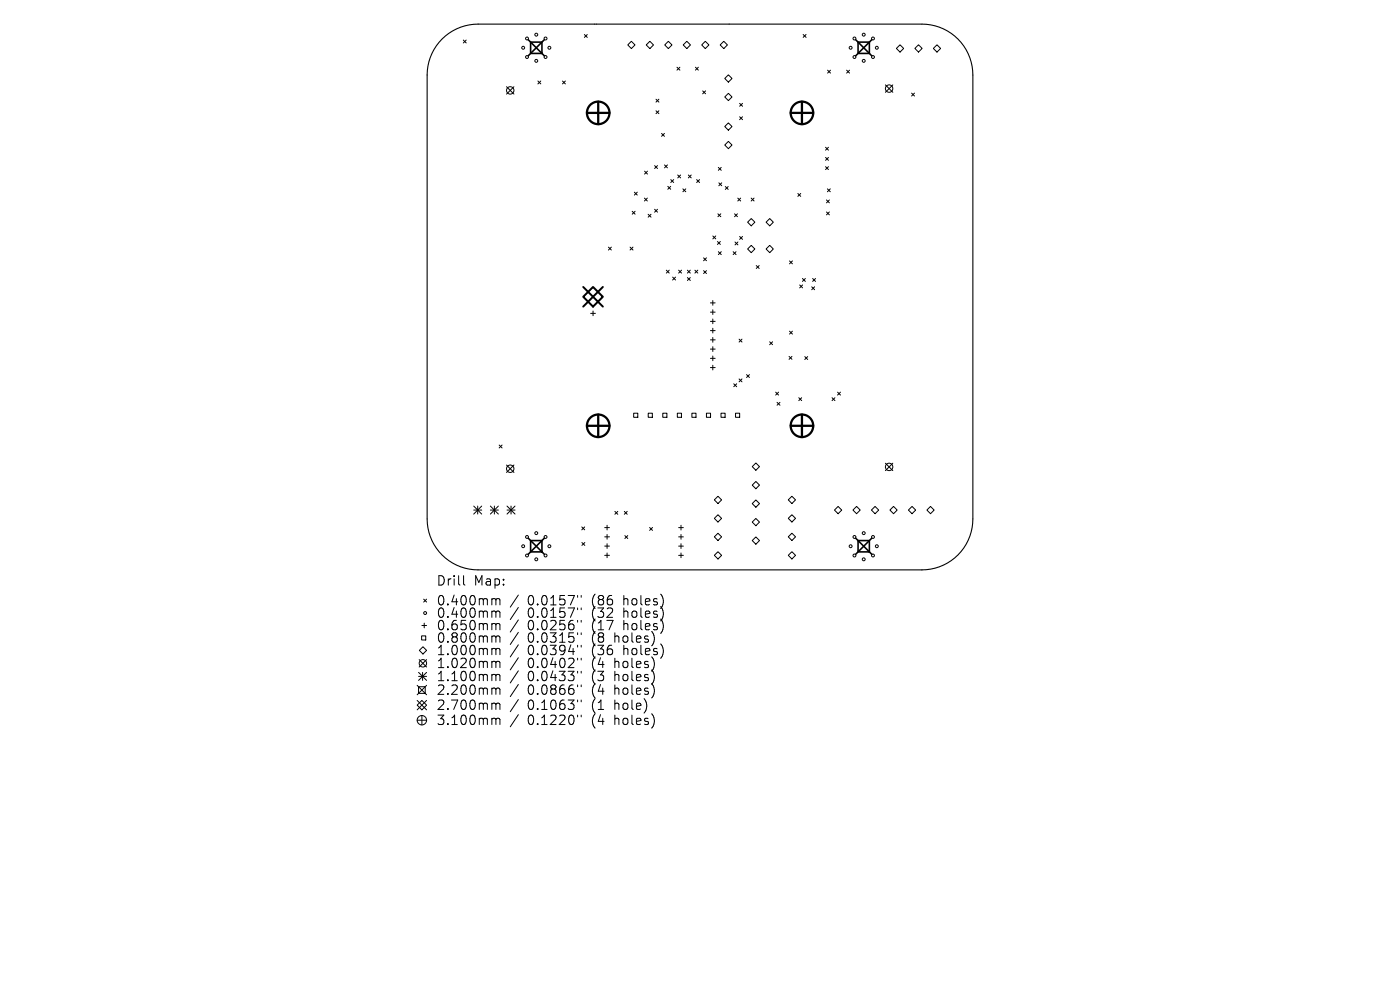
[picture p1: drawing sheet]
<svg xmlns="http://www.w3.org/2000/svg" width="297mm" height="210mm" viewBox="0 0 297 210" stroke-linecap="round" stroke-linejoin="round" font-family="sans-serif">
<defs><g id="words">
<g font-size="2.8">
<text x="92.5" y="124.5">Drill</text>
<text x="100.5" y="124.5">Map:</text>
<text x="92.5" y="128.7">0.400mm</text>
<text x="92.5" y="131.3">0.400mm</text>
<text x="111.9" y="128.7">0.0157&quot;</text>
<text x="111.9" y="131.3">0.0157&quot;</text>
<text x="125.7" y="128.7">(86</text>
<text x="125.7" y="131.3">(32</text>
<text x="132.5" y="128.7">holes)</text>
<text x="132.5" y="131.3">holes)</text>
<text x="92.5" y="134">0.650mm</text>
<text x="92.5" y="136.6">0.800mm</text>
<text x="111.9" y="134">0.0256&quot;</text>
<text x="111.9" y="136.6">0.0315&quot;</text>
<text x="125.7" y="134">(17</text>
<text x="125.7" y="136.6">(8</text>
<text x="130.6" y="136.6">holes)</text>
<text x="132.5" y="134">holes)</text>
<text x="92.5" y="139.3">1.000mm</text>
<text x="92.5" y="142">1.020mm</text>
<text x="111.9" y="139.3">0.0394&quot;</text>
<text x="111.9" y="142">0.0402&quot;</text>
<text x="125.7" y="139.3">(36</text>
<text x="125.7" y="142">(4</text>
<text x="130.6" y="142">holes)</text>
<text x="132.5" y="139.3">holes)</text>
<text x="92.5" y="144.8">1.100mm</text>
<text x="92.5" y="147.7">2.200mm</text>
<text x="111.9" y="144.8">0.0433&quot;</text>
<text x="111.9" y="147.7">0.0866&quot;</text>
<text x="125.7" y="144.8">(3</text>
<text x="125.7" y="147.7">(4</text>
<text x="130.6" y="144.8">holes)</text>
<text x="130.6" y="147.7">holes)</text>
<text x="92.5" y="150.9">2.700mm</text>
<text x="92.5" y="154.1">3.100mm</text>
<text x="111.9" y="150.9">0.1063&quot;</text>
<text x="111.9" y="154.1">0.1220&quot;</text>
<text x="125.7" y="150.9">(1</text>
<text x="125.7" y="154.1">(4</text>
<text x="130.6" y="150.9">hole)</text>
<text x="130.6" y="154.1">holes)</text>
</g>
</g></defs>
<path d="M93.8 8.3a10.8 10.8 0 0 1 7.6-3.2h94.2a10.8 10.8 0 0 1 10.8 10.8v94.2a10.8 10.8 0 0 1-10.8 10.8h-94.2a10.8 10.8 0 0 1-10.8-10.8v-94.2a10.8 10.8 0 0 1 3.2-7.6z" fill="none" stroke="#000" stroke-width=".23"/>
<g fill="none" stroke="#000" stroke-width=".21">
<path d="M98.3 8.5l.6 .6M98.9 8.5l-.6 .6M107.5 18.4l1.5 1.6M109 18.4l-1.5 1.6M114.1 17.2l.6 .6M114.7 17.2l-.6 .6M119.3 17.2l.6 .6M119.9 17.2l-.6 .6M124 7.3l.6 .6M124.6 7.3l-.6 .6M133.2 9.5l.7-.7 .8 .7-.8 .8zM137.1 9.5l.8-.7 .7 .7-.7 .8z"/>
<path d="M141.8 8.8l.8 .7-.8 .8-.8-.8zM143.6 14.3l.6 .6M144.2 14.3l-.6 .6M144.9 9.5l.8-.7 .8 .7-.8 .8zM147.5 14.3l.7 .6M148.2 14.3l-.7 .6M148.9 9.5l.7-.7 .8 .7-.8 .8zM149.1 19.3l.6 .6M149.7 19.3l-.6 .6M153.5 8.8l.8 .7-.8 .8-.7-.8zM153.7 16.6l.8-.7 .8 .7-.8 .8zM170.4 7.3l.6 .6"/>
<path d="M171 7.3l-.6 .6M175.6 14.9l.6 .6M176.2 14.9l-.6 .6M179.6 14.9l.6 .6M180.2 14.9l-.6 .6M187.8 18l1.6 1.6M189.4 18l-1.6 1.6M190.2 10.3l.7-.8 .8 .8-.8 .7zM193.4 19.8l.6 .6M194 19.8l-.6 .6M194.1 10.3l.8-.8 .7 .8-.7 .7zM198 10.3l.8-.8 .7 .8-.7 .7z"/>
<path d="M136.7 36.3l.7 .6M137.4 36.3l-.7 .6M138.9 35.1l.6 .6M139.2 21l.6 .7M139.2 23.5l.6 .6M139.5 35.1l-.6 .6M139.8 21l-.6 .7M139.8 23.5l-.6 .6M140.3 28.3l.7 .6M141 28.3l-.7 .6M141 35l.6 .6M141.6 35l-.6 .6"/>
<path d="M141.7 39.5l.6 .6M142.3 39.5l-.6 .6M142.3 38.1l.6 .6M142.9 38.1l-.6 .6M143.8 37.1l.6 .6M144.4 37.1l-.6 .6M146 37.1l.6 .6M146.6 37.1l-.6 .6M147.8 38.1l.6 .6M148.4 38.1l-.6 .6M152.4 35.5l.6 .6M152.5 38.8l.6 .6"/>
<path d="M153 35.5l-.6 .6M153.1 38.8l-.6 .6M153.7 20.6l.8-.8 .8 .8-.8 .7zM153.7 26.8l.8-.7 .8 .7-.8 .8zM153.7 30.8l.8-.8 .8 .8-.8 .7zM153.9 39.6l.6 .6M154.5 39.6l-.6 .6M156.9 21.9l.6 .6M156.9 24.8l.6 .6M157.5 21.9l-.6 .6M157.5 24.8l-.6 .6M175.1 31.2l.7 .7"/>
<path d="M175.1 33.4l.7 .6M175.1 35.4l.7 .6M175.8 31.2l-.7 .7M175.8 33.4l-.7 .6M175.8 35.4l-.7 .6M129.1 52.4l.6 .6M129.7 52.4l-.6 .6M133.7 52.4l.6 .6M134.1 44.8l.6 .6M134.3 52.4l-.6 .6M134.6 40.8l.6 .6M134.7 44.8l-.6 .6"/>
<path d="M135.2 40.8l-.6 .6M136.7 42l.6 .6M137.3 42l-.6 .6M137.5 45.5l.6 .6M138.1 45.5l-.6 .6M138.9 44.4l.6 .6M139.5 44.4l-.6 .6M141.4 57.3l.6 .6M142 57.3l-.6 .6M142.7 58.8l.6 .6M143.3 58.8l-.6 .6M144 57.3l.6 .6"/>
<path d="M144.6 57.3l-.6 .6M144.9 40.1l.6 .6M145.5 40.1l-.6 .6M145.8 57.3l.6 .6M145.8 58.9l.6 .6M146.4 57.3l-.6 .6M146.4 58.9l-.6 .6M147.4 57.3l.6 .6M148 57.3l-.6 .6M149.3 54.7l.6 .6M149.3 57.4l.6 .6M149.9 54.7l-.6 .6"/>
<path d="M149.9 57.4l-.6 .6M151.2 50.1l.6 .6M151.8 50.1l-.6 .6M152.2 51.2l.6 .7M152.3 45.4l.6 .6M152.4 53.4l.6 .6M152.8 51.2l-.6 .7M152.9 45.4l-.6 .6M153 53.4l-.6 .6M155.5 53.4l.7 .6M155.8 45.4l.6 .6M155.9 51.3l.6 .7"/>
<path d="M156.2 53.4l-.7 .6M156.4 45.4l-.6 .6M156.5 42l.6 .6M156.5 51.3l-.6 .7M156.9 50.2l.6 .6M157.1 42l-.6 .6M157.5 50.2l-.6 .6M158.6 47.1l.8-.7 .7 .7-.7 .8zM159.4 42l.6 .6M159.4 52l.7 .8-.7 .8-.8-.8zM160 42l-.6 .6M160.4 56.3l.7 .6"/>
<path d="M161.1 56.3l-.7 .6M162.5 47.1l.8-.7 .8 .7-.8 .8zM162.5 52.8l.8-.8 .8 .8-.8 .8zM167.5 55.4l.6 .6M168.1 55.4l-.6 .6M169.3 41l.6 .7M169.9 41l-.6 .7M170.2 59.1l.7 .6M170.9 59.1l-.7 .6M172.4 59.1l.6 .6M173 59.1l-.6 .6M175.3 42.4l.7 .6"/>
<path d="M175.3 45l.7 .6M175.5 40.1l.6 .6M176 42.4l-.7 .6M176 45l-.7 .6M176.1 40.1l-.6 .6M125.3 66.5h1M125.8 66v1M150.7 64.3h1M150.7 66.2h1M150.7 68.2h1M150.7 70.1h1M150.7 72.1h1"/>
<path d="M150.7 74.1h1M150.7 76h1M150.7 78h1M151.2 63.8v1M151.2 65.7v1M151.2 67.7v1M151.2 69.6v1M151.2 71.6v1M151.2 73.6v1M151.2 75.5v1M151.2 77.5v1M156.8 71.9l.6 .7"/>
<path d="M157.4 71.9l-.6 .7M158.4 79.5l.6 .6M159 79.5l-.6 .6M163.3 72.5l.6 .6M163.9 72.5l-.6 .6M167.4 75.6l.6 .6M167.5 70.3l.6 .6M168 75.6l-.6 .6M168.1 70.3l-.6 .6M169.6 60.4l.7 .7M170.3 60.4l-.7 .7M170.7 75.6l.6 .7"/>
<path d="M171.3 75.6l-.6 .7M172.2 60.8l.6 .7M172.8 60.8l-.6 .7M105.9 94.4l.6 .6M106.5 94.4l-.6 .6M107.5 98.6l1.5 1.6M109 98.6l-1.5 1.6M134.4 87.6h.9v.9h-.9zM137.5 87.6h.9v.9h-.9zM140.6 87.6h.9v.9h-.9zM143.7 87.6h.9v.9h-.9zM146.8 87.6h.9v.9h-.9z"/>
<path d="M149.9 87.6h.8v.9h-.8zM153 87.6h.8v.9h-.8zM155.7 81.4l.6 .6M156 87.6h.9v.9h-.9zM156.3 81.4l-.6 .6M156.8 80.4l.6 .6M157.4 80.4l-.6 .6M159.6 99l.8-.8 .7 .8-.7 .8zM164.6 83.2l.6 .6M164.8 85.3l.7 .7M165.2 83.2l-.6 .6M165.5 85.3l-.7 .7"/>
<path d="M169.5 84.4l.6 .6M170.1 84.4l-.6 .6M176.5 84.4l.6 .6M177.1 84.4l-.6 .6M177.7 83.2l.6 .6M178.3 83.2l-.6 .6M187.8 98.3l1.6 1.5M189.4 98.3l-1.6 1.5M100.5 107.4l1.7 1.6M100.5 108.2h1.7M101.3 107.4v1.6M102.2 107.4l-1.7 1.6"/>
<path d="M104 108.2h1.7M104 107.4l1.7 1.6M104.9 107.4v1.6M105.7 107.4l-1.7 1.6M107.6 108.2h1.7M107.6 107.4l1.7 1.6M108.4 107.4v1.6M109.3 107.4l-1.7 1.6M123.4 111.8l.6 .6M123.4 115.1l.7 .6M124 111.8l-.6 .6M124.1 115.1l-.7 .6"/>
<path d="M128.3 111.9h1M128.3 113.9h1M128.3 115.8h1M128.3 117.8h1M128.8 111.4v1M128.8 113.4v1M128.8 115.3v1M128.8 117.3v1M130.4 108.5l.7 .6M131.1 108.5l-.7 .6M132.4 108.5l.7 .6M132.6 113.6l.6 .6"/>
<path d="M133.1 108.5l-.7 .6M133.2 113.6l-.6 .6M137.8 111.9l.6 .6M138.4 111.9l-.6 .6M144 111.9h1M144 113.9h1M144 115.8h1M144 117.8h1M144.5 111.4v1M144.5 113.4v1M144.5 115.3v1M144.5 117.3v1"/>
<path d="M151.5 106l.8-.7 .8 .7-.8 .8zM151.5 110l.8-.8 .8 .8-.8 .7zM151.5 113.9l.8-.8 .8 .8-.8 .8zM151.5 117.8l.8-.8 .8 .8-.8 .8zM159.6 102.9l.8-.8 .7 .8-.7 .8zM159.6 106.8l.8-.7 .7 .7-.7 .8zM159.6 110.7l.8-.7 .7 .7-.7 .8zM159.6 114.7l.8-.8 .7 .8-.7 .7zM167.2 106l.8-.7 .8 .7-.8 .8zM167.2 113.9l.8-.8 .8 .8-.8 .8zM168 109.2l.8 .8-.8 .7-.8-.7zM168 117l.8 .8-.8 .8-.8-.8z"/>
<path d="M177.8 107.4l.8 .8-.8 .8-.8-.8zM180.9 108.2l.8-.8 .8 .8-.8 .8zM184.9 108.2l.7-.8 .8 .8-.8 .8zM189.6 107.4l.7 .8-.7 .8-.8-.8zM192.7 108.2l.8-.8 .8 .8-.8 .8zM197.4 107.4l.8 .8-.8 .8-.8-.8zM88.9 139.9l1.6 1.6M89.4 134.9h.9v.9h-.9zM89.5 132.7h1M89.7 137.2l.8 .8-.8 .7-.7-.7zM89.9 127.1l.6 .6M90 132.2v1"/>
<path d="M90.5 127.1l-.6 .6M90.5 139.9l-1.6 1.6M98.3 122.1v1.7l.3 .3M104.6 127l.5 .1 .1 .2M104.6 129.6h.3l.3 .3M104.6 132.3h.3l.3 .3M104.6 134.9h.3l.3 .3M104.6 137.5l.5 .1 .1 .2M105.2 127.3l.3-.3 .5 .1 .1 1.2M105.2 127.3v1M105.2 129.9v1.1M105.2 132.6v1"/>
<path d="M105.2 135.2v1M105.2 137.8v1.1M105.2 129.9l.3-.3 .5 .1 .1 1.3M105.2 132.6l.3-.3 .5 .1 .1 1.2M105.2 135.2l.3-.3 .5 .1 .1 1.2M105.2 137.8l.3-.3 .5 .1 .1 1.3M110 126.2l-1.8 2.6M110 128.9l-1.8 2.5M110 131.5l-1.8 2.6M110 134.1l-1.8 2.6M110 136.8l-1.8 2.6M110 139.5l-1.8 2.6"/>
<path d="M122.5 126.3v.4M122.5 129v.3M122.5 131.6v.4M122.5 134.2v.4M122.5 136.9v.4M122.5 139.6v.4M123.3 126.3v.4M123.3 129v.3M123.3 131.6v.4M123.3 134.2v.4M123.3 136.9v.4M123.3 139.6v.4"/>
<path d="M88.5 145.4l2 2M88.5 148.6l2 2M88.5 152.8h2M88.8 145.7h1.4v1.4h-1.4zM88.8 142.6l1.7 1.7M88.8 143.5h1.7M89.5 148.6l1 1-1 1-1-1zM89.5 151.8v2M89.7 142.6v1.7M90.5 142.6l-1.7 1.7M90.5 145.4l-2 2M90.5 148.6l-2 2"/>
<path d="M104.6 140.3l.5 .1 .1 .2M104.6 143.1l.5 .1 .1 .1M104.6 146l.5 .1 .1 .1M104.6 149.2l.5 .1 .1 .1M104.6 152.4l.5 .1 .1 .1M105.2 140.6v1M105.2 143.3v1.1M105.2 146.2v1.1M105.2 149.4v1.1M105.2 152.6v1.1M105.2 140.6l.3-.3 .5 .1 .1 1.2M105.2 143.3l.3-.2 .5 .1 .1 1.2"/>
<path d="M105.2 146.2l.3-.2 .5 .1 .1 1.2M105.2 149.4l.3-.2 .5 .1 .1 1.2M105.2 152.6l.3-.2 .5 .1 .1 1.2M110 142.3l-1.8 2.6M110 145.2l-1.8 2.6M110 148.4l-1.8 2.6M110 151.6l-1.8 2.6M122.5 142.4v.4M122.5 145.3v.4M122.5 148.5v.4M122.5 151.7v.4M123.3 142.4v.4"/>
<path d="M123.3 145.3v.4M123.3 148.5v.4M123.3 151.7v.4"/>
<circle cx="108.2" cy="19.2" r=".79"/>
<circle cx="111" cy="10.1" r=".31"/>
<circle cx="111.8" cy="12.1" r=".31"/>
<circle cx="111.8" cy="8.2" r=".31"/>
<circle cx="113.8" cy="12.9" r=".31"/>
<circle cx="113.8" cy="7.4" r=".31"/>
<circle cx="115.7" cy="12.1" r=".31"/>
<circle cx="115.7" cy="8.2" r=".31"/>
<circle cx="116.5" cy="10.1" r=".31"/>
<circle cx="180.5" cy="10.1" r=".31"/>
<circle cx="181.3" cy="12.1" r=".31"/>
<circle cx="181.3" cy="8.2" r=".31"/>
<circle cx="183.2" cy="12.9" r=".31"/>
<circle cx="183.2" cy="7.4" r=".31"/>
<circle cx="185.2" cy="12.1" r=".31"/>
<circle cx="185.2" cy="8.2" r=".31"/>
<circle cx="186" cy="10.1" r=".31"/>
<circle cx="188.6" cy="18.8" r=".79"/>
<circle cx="108.2" cy="99.4" r=".79"/>
<circle cx="188.6" cy="99" r=".79"/>
<circle cx="111" cy="115.9" r=".31"/>
<circle cx="111.8" cy="113.9" r=".31"/>
<circle cx="111.8" cy="117.8" r=".31"/>
<circle cx="113.8" cy="113.1" r=".31"/>
<circle cx="113.8" cy="118.7" r=".31"/>
<circle cx="115.7" cy="113.9" r=".31"/>
<circle cx="115.7" cy="117.8" r=".31"/>
<circle cx="116.5" cy="115.9" r=".31"/>
<circle cx="180.5" cy="115.9" r=".31"/>
<circle cx="181.3" cy="113.9" r=".31"/>
<circle cx="181.3" cy="117.8" r=".31"/>
<circle cx="183.2" cy="113.1" r=".31"/>
<circle cx="183.2" cy="118.7" r=".31"/>
<circle cx="185.2" cy="113.9" r=".31"/>
<circle cx="185.2" cy="117.8" r=".31"/>
<circle cx="186" cy="115.9" r=".31"/>
<circle cx="90.2" cy="130" r=".31"/>
<circle cx="89.5" cy="152.8" r="1"/>
<circle cx="89.7" cy="140.7" r=".79"/>
</g>
<path d="M112.1 8.4l3.4 3.4M112.6 8.9h2.4v2.4h-2.4zM115.5 8.4l-3.4 3.4M181.5 8.4l3.4 3.4M182 8.9h2.4v2.4h-2.4zM184.9 8.4l-3.4 3.4M112.1 114.2l3.4 3.4M112.6 114.7h2.4v2.4h-2.4zM115.5 114.2l-3.4 3.4M181.5 114.2l3.4 3.4M182 114.7h2.4v2.4h-2.4zM184.9 114.2l-3.4 3.4" fill="none" stroke="#000" stroke-width=".34"/>
<path d="M123.7 63l2.1-2.1 2.1 2.1-2.1 2zM123.7 60.9l4.2 4.1M127.9 60.9l-4.2 4.1" fill="none" stroke="#000" stroke-width=".42"/>
<g fill="none" stroke="#000" stroke-width=".48">
<path d="M124.5 23.9h4.8M126.9 21.6v4.7M167.7 23.9h4.8M170.1 21.6v4.7M124.5 90.3h4.8M126.9 87.9v4.8M167.7 90.3h4.8M170.1 87.9v4.8"/>
<circle cx="126.9" cy="23.9" r="2.39"/>
<circle cx="170.1" cy="23.9" r="2.39"/>
<circle cx="126.9" cy="90.3" r="2.39"/>
<circle cx="170.1" cy="90.3" r="2.39"/>
</g>
<use href="#words"/>
</svg>
